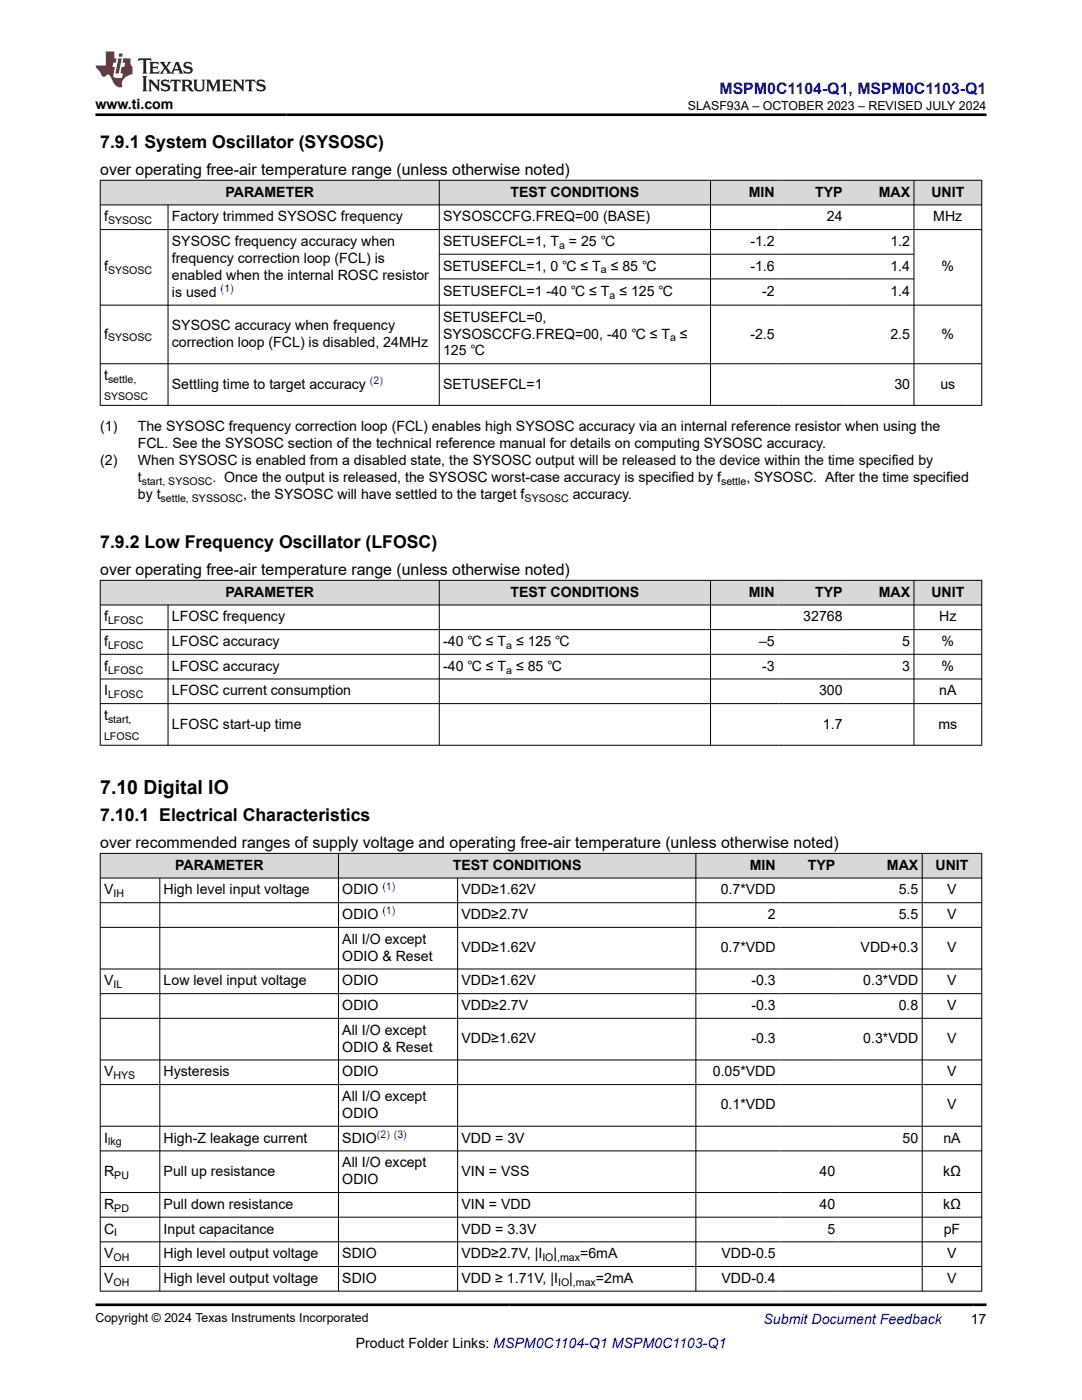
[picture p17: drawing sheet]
<svg xmlns="http://www.w3.org/2000/svg" width="216mm" height="279mm" viewBox="0 0 216 279" stroke-linecap="round" stroke-linejoin="round" font-family="sans-serif">
<defs><g id="words">
<text font-size="3.9" x="20" y="158.5">7.10 Digital IO</text>
<g font-size="3.5">
<text x="20" y="29.6">7.9.1 System Oscillator (SYSOSC)</text>
<text x="20" y="109.4">7.9.2 Low Frequency Oscillator (LFOSC)</text>
<text x="20" y="163.9">7.10.1 Electrical Characteristics</text>
</g>
<text font-size="3.2" fill="#00f" x="143.6" y="18.7">MSPM0C1104-Q1, MSPM0C1103-Q1</text>
<g font-size="3.2">
<text x="20" y="34.9">over operating free-air temperature range (unless otherwise noted)</text>
<text x="20" y="114.8">over operating free-air temperature range (unless otherwise noted)</text>
<text x="20" y="169.3">over recommended ranges of supply voltage and operating free-air temperature (unless otherwise noted)</text>
</g>
<g font-size="2.8">
<text x="19" y="21.8">www.ti.com</text>
<text x="45" y="39.2">PARAMETER</text>
<text x="101.9" y="39.2">TEST CONDITIONS</text>
<text x="149.4" y="39.2">MIN</text>
<text x="162.6" y="39.2">TYP</text>
<text x="175.3" y="39.2">MAX</text>
<text x="185.8" y="39.2">UNIT</text>
<text x="20.8" y="44.2">f</text>
<text x="34.3" y="44.2">Factory trimmed SYSOSC frequency</text>
<text x="88.4" y="44.2">SYSOSCCFG.FREQ=00 (BASE)</text>
<text x="165" y="44.2">24</text>
<text x="186.2" y="44.2">MHz</text>
<text x="34.3" y="49.1">SYSOSC frequency accuracy when</text>
<text x="34.3" y="52.5">frequency correction loop (FCL) is</text>
<text x="88.4" y="49.1">SETUSEFCL=1, T = 25 ℃</text>
<text x="149.7" y="49.1">-1.2</text>
<text x="177.7" y="49.1">1.2</text>
<text x="20.8" y="54.2">f</text>
<text x="34.3" y="55.9">enabled when the internal ROSC resistor</text>
<text x="34.3" y="59.3">is used</text>
<text x="88.4" y="54">SETUSEFCL=1, 0 ℃ ≤ T ≤ 85 ℃</text>
<text x="88.4" y="59.1">SETUSEFCL=1 -40 ℃ ≤ T ≤ 125 ℃</text>
<text x="149.7" y="54">-1.6</text>
<text x="152.1" y="59.1">-2</text>
<text x="177.7" y="54">1.4</text>
<text x="177.7" y="59.1">1.4</text>
<text x="187.9" y="54.2">%</text>
<text x="34.3" y="65.9">SYSOSC accuracy when frequency</text>
<text x="88.4" y="64.2">SETUSEFCL=0,</text>
<text x="20.8" y="67.6">f</text>
<text x="34.3" y="69.3">correction loop (FCL) is disabled, 24MHz</text>
<text x="88.4" y="67.6">SYSOSCCFG.FREQ=00, -40 ℃ ≤ T ≤</text>
<text x="88.4" y="70.9">125 ℃</text>
<text x="149.7" y="67.6">-2.5</text>
<text x="177.7" y="67.6">2.5</text>
<text x="187.9" y="67.6">%</text>
<text x="20.8" y="75.9">t</text>
<text x="34.3" y="77.6">Settling time to target accuracy</text>
<text x="88.4" y="77.6">SETUSEFCL=1</text>
<text x="178.5" y="77.6">30</text>
<text x="187.6" y="77.6">us</text>
<text x="20" y="86.1">(1)</text>
<text x="27.5" y="86.1">The SYSOSC frequency correction loop (FCL) enables high SYSOSC accuracy via an internal reference resistor when using the</text>
<text x="27.5" y="89.4">FCL. See the SYSOSC section of the technical reference manual for details on computing SYSOSC accuracy.</text>
<text x="20" y="92.8">(2)</text>
<text x="27.5" y="92.8">When SYSOSC is enabled from a disabled state, the SYSOSC output will be released to the device within the time specified by</text>
<text x="27.5" y="96.2">t</text>
<text x="27.5" y="99.6">by t</text>
<text x="42.4" y="96.2">. Once the output is released, the SYSOSC worst-case accuracy is specified by f</text>
<text x="48.5" y="99.6">, the SYSOSC will have settled to the target f</text>
<text x="114.3" y="99.6">accuracy.</text>
<text x="148.9" y="96.2">, SYSOSC. After the time specified</text>
<text x="45" y="119.1">PARAMETER</text>
<text x="101.9" y="119.1">TEST CONDITIONS</text>
<text x="149.4" y="119.1">MIN</text>
<text x="162.6" y="119.1">TYP</text>
<text x="175.3" y="119.1">MAX</text>
<text x="185.8" y="119.1">UNIT</text>
<text x="20.8" y="124">f</text>
<text x="34.3" y="124">LFOSC frequency</text>
<text x="160.3" y="124">32768</text>
<text x="187.4" y="124">Hz</text>
<text x="20.8" y="128.9">f</text>
<text x="34.3" y="128.9">LFOSC accuracy</text>
<text x="88.4" y="128.9">-40 ℃ ≤ T ≤ 125 ℃</text>
<text x="151.5" y="128.9">–5</text>
<text x="180" y="128.9">5</text>
<text x="187.9" y="128.9">%</text>
<text x="20.8" y="133.9">f</text>
<text x="34.3" y="133.9">LFOSC accuracy</text>
<text x="88.4" y="133.9">-40 ℃ ≤ T ≤ 85 ℃</text>
<text x="152.1" y="133.9">-3</text>
<text x="180" y="133.9">3</text>
<text x="187.9" y="133.9">%</text>
<text x="20.8" y="138.8">I</text>
<text x="20.8" y="143.7">t</text>
<text x="34.3" y="138.8">LFOSC current consumption</text>
<text x="163.4" y="138.8">300</text>
<text x="187.4" y="138.8">nA</text>
<text x="34.3" y="145.4">LFOSC start-up time</text>
<text x="164.2" y="145.4">1.7</text>
<text x="187.3" y="145.4">ms</text>
<text x="34.9" y="173.6">PARAMETER</text>
<text x="90.3" y="173.6">TEST CONDITIONS</text>
<text x="149.6" y="173.6">MIN</text>
<text x="161.2" y="173.6">TYP</text>
<text x="177" y="173.6">MAX</text>
<text x="186.7" y="173.6">UNIT</text>
<text x="20.8" y="178.5">V</text>
<text x="32.7" y="178.5">High level input voltage</text>
<text x="68.3" y="178.5">ODIO</text>
<text x="92.1" y="178.5">VDD≥1.62V</text>
<text x="143.8" y="178.5">0.7*VDD</text>
<text x="179.3" y="178.5">5.5</text>
<text x="189" y="178.5">V</text>
<text x="68.3" y="183.4">ODIO</text>
<text x="92.1" y="183.4">VDD≥2.7V</text>
<text x="153.2" y="183.4">2</text>
<text x="179.3" y="183.4">5.5</text>
<text x="189" y="183.4">V</text>
<text x="68.3" y="188.3">All I/O except</text>
<text x="68.3" y="191.7">ODIO &amp; Reset</text>
<text x="92.1" y="190">VDD≥1.62V</text>
<text x="143.8" y="190">0.7*VDD</text>
<text x="171.7" y="190">VDD+0.3</text>
<text x="189" y="190">V</text>
<text x="20.8" y="196.7">V</text>
<text x="32.7" y="196.7">Low level input voltage</text>
<text x="68.3" y="196.7">ODIO</text>
<text x="92.1" y="196.7">VDD≥1.62V</text>
<text x="149.9" y="196.7">-0.3</text>
<text x="172.3" y="196.7">0.3*VDD</text>
<text x="189" y="196.7">V</text>
<text x="68.3" y="201.6">ODIO</text>
<text x="92.1" y="201.6">VDD≥2.7V</text>
<text x="149.9" y="201.6">-0.3</text>
<text x="179.3" y="201.6">0.8</text>
<text x="189" y="201.6">V</text>
<text x="68.3" y="206.5">All I/O except</text>
<text x="68.3" y="209.9">ODIO &amp; Reset</text>
<text x="92.1" y="208.2">VDD≥1.62V</text>
<text x="149.9" y="208.2">-0.3</text>
<text x="172.3" y="208.2">0.3*VDD</text>
<text x="189" y="208.2">V</text>
<text x="20.8" y="214.8">V</text>
<text x="32.7" y="214.8">Hysteresis</text>
<text x="68.3" y="214.8">ODIO</text>
<text x="142.2" y="214.8">0.05*VDD</text>
<text x="189" y="214.8">V</text>
<text x="68.3" y="219.7">All I/O except</text>
<text x="143.8" y="221.4">0.1*VDD</text>
<text x="189" y="221.4">V</text>
<text x="68.3" y="223.1">ODIO</text>
<text x="20.8" y="228">I</text>
<text x="32.7" y="228">High-Z leakage current</text>
<text x="68.3" y="228">SDIO</text>
<text x="68.3" y="233">All I/O except</text>
<text x="92.1" y="228">VDD = 3V</text>
<text x="180.1" y="228">50</text>
<text x="188.2" y="228">nA</text>
<text x="20.8" y="234.7">R</text>
<text x="32.7" y="234.7">Pull up resistance</text>
<text x="68.3" y="236.3">ODIO</text>
<text x="92.1" y="234.7">VIN = VSS</text>
<text x="163.5" y="234.7">40</text>
<text x="188.2" y="234.7">kΩ</text>
<text x="20.8" y="241.3">R</text>
<text x="32.7" y="241.3">Pull down resistance</text>
<text x="92.1" y="241.3">VIN = VDD</text>
<text x="163.5" y="241.3">40</text>
<text x="188.2" y="241.3">kΩ</text>
<text x="20.8" y="246.2">C</text>
<text x="20.8" y="251.1">V</text>
<text x="32.7" y="246.2">Input capacitance</text>
<text x="32.7" y="251.1">High level output voltage</text>
<text x="68.3" y="251.1">SDIO</text>
<text x="92.1" y="246.2">VDD = 3.3V</text>
<text x="92.1" y="251.1">VDD≥2.7V, |I</text>
<text x="110.5" y="251.1">|</text>
<text x="115.8" y="251.1">=6mA</text>
<text x="144" y="251.1">VDD-0.5</text>
<text x="165.1" y="246.2">5</text>
<text x="188.3" y="246.2">pF</text>
<text x="189" y="251.1">V</text>
<text x="20.8" y="256">V</text>
<text x="32.7" y="256">High level output voltage</text>
<text x="68.3" y="256">SDIO</text>
<text x="92.1" y="256">VDD ≥ 1.71V, |I</text>
<text x="113.6" y="256">|</text>
<text x="118.9" y="256">=2mA</text>
<text x="144" y="256">VDD-0.4</text>
<text x="189" y="256">V</text>
<text x="71" y="269">Product Folder Links: MSPM0C1104-Q1 MSPM0C1103-Q1</text>
<text x="193.7" y="264.2">17</text>
</g>
<text font-size="2.8" fill="#00f" x="152.4" y="264.2">Submit Document Feedback</text>
<g font-size="2.5">
<text x="137.2" y="21.9">SLASF93A – OCTOBER 2023 – REVISED JULY 2024</text>
<text x="19" y="263.9">Copyright © 2024 Texas Instruments Incorporated</text>
</g>
<g font-size="2.1">
<text x="21.6" y="44.7">SYSOSC</text>
<text x="111.6" y="49.7">a</text>
<text x="21.6" y="54.7">SYSOSC</text>
<text x="119.9" y="54.6">a</text>
<text x="121.6" y="59.7">a</text>
<text x="21.6" y="68.1">SYSOSC</text>
<text x="133.7" y="68.1">a</text>
<text x="21.6" y="76.4">settle,</text>
<text x="20.8" y="79.8">SYSOSC</text>
<text x="28.3" y="96.8">start, SYSOSC</text>
<text x="32" y="100.2">settle, SYSSOSC</text>
<text x="104.7" y="100.2">SYSOSC</text>
<text x="143.9" y="96.8">settle</text>
<text x="21.6" y="124.6">LFOSC</text>
<text x="21.6" y="129.5">LFOSC</text>
<text x="101" y="129.5">a</text>
<text x="21.6" y="134.4">LFOSC</text>
<text x="101" y="134.4">a</text>
<text x="21.6" y="139.3">LFOSC</text>
<text x="20.8" y="147.6">LFOSC</text>
<text x="21.6" y="144.3">start,</text>
<text x="22.6" y="179.1">IH</text>
<text x="22.6" y="197.2">IL</text>
<text x="22.6" y="215.4">HYS</text>
<text x="21.6" y="228.6">lkg</text>
<text x="22.8" y="235.2">PU</text>
<text x="22.8" y="241.8">PD</text>
<text x="22.6" y="251.7">OH</text>
<text x="22.8" y="246.8">I</text>
<text x="108.2" y="251.7">IO ,max</text>
<text x="22.6" y="256.6">OH</text>
<text x="111.4" y="256.6">IO ,max</text>
</g>
<g font-size="2.1" fill="#00f">
<text x="44" y="58.3">(1)</text>
<text x="73.8" y="76.6">(2)</text>
<text x="76.3" y="177.6">(1)</text>
<text x="76.3" y="182.5">(1)</text>
<text x="75.2" y="227.1">(2) (3)</text>
</g>
</g></defs>
<g fill="#d8d8d8">
<path d="M20 36h175.9v4.9h-175.9z" fill-rule="evenodd"/>
<path d="M20.1 36h67.5v4.8h-67.5z" fill-rule="evenodd"/>
<path d="M87.7 36h54v4.8h-54z" fill-rule="evenodd"/>
<path d="M141.8 36h13.5v4.8h-13.5z" fill-rule="evenodd"/>
<path d="M155.3 36h13.5v4.8h-13.5z" fill-rule="evenodd"/>
<path d="M168.8 36h13.5v4.8h-13.5z" fill-rule="evenodd"/>
<path d="M182.4 36h13.4v4.8h-13.4z" fill-rule="evenodd"/>
</g>
<g fill="none" stroke="#000" stroke-width=".2">
<path d="M19.9 36h176.1M20 35.9v45.1M87.7 35.9v45.1M141.8 35.9v45.1M182.4 35.9v45.1M195.9 35.9v45.1M19.9 40.9h176.1M19.9 45.8h176.1M33.5 40.9v40.1M87.7 50.7h94.7M87.7 55.7h94.7M19.9 60.9h176.1"/>
<path d="M19.9 72.6h176.1M19.9 80.9h176.1"/>
</g>
<g fill="#d8d8d8">
<path d="M20 115.8h175.9v4.9h-175.9z" fill-rule="evenodd"/>
<path d="M20.1 115.9h67.5v4.8h-67.5z" fill-rule="evenodd"/>
<path d="M87.7 115.9h54v4.8h-54z" fill-rule="evenodd"/>
<path d="M141.8 115.9h13.5v4.8h-13.5z" fill-rule="evenodd"/>
<path d="M155.3 115.9h13.5v4.8h-13.5z" fill-rule="evenodd"/>
<path d="M168.8 115.9h13.5v4.8h-13.5z" fill-rule="evenodd"/>
<path d="M182.4 115.9h13.4v4.8h-13.4z" fill-rule="evenodd"/>
</g>
<g fill="none" stroke="#000" stroke-width=".2">
<path d="M19.9 115.8h176.1M20 115.8v33M87.7 115.8v33M141.8 115.8v33M182.4 115.8v33M195.9 115.8v33M19.9 120.7h176.1M19.9 125.7h176.1M19.9 130.6h176.1M19.9 135.5h176.1M33.5 120.7v28.1M19.9 140.4h176.1"/>
<path d="M19.9 148.7h176.1"/>
</g>
<g fill="#d8d8d8">
<path d="M20 170.3h175.9v4.9h-175.9z" fill-rule="evenodd"/>
<path d="M20.1 170.4h47.4v4.8h-47.4z" fill-rule="evenodd"/>
<path d="M67.6 170.4h71.2v4.8h-71.2z" fill-rule="evenodd"/>
<path d="M138.9 170.4h16.6v4.8h-16.6z" fill-rule="evenodd"/>
<path d="M155.5 170.4h11.9v4.8h-11.9z" fill-rule="evenodd"/>
<path d="M167.4 170.4h16.6v4.8h-16.6z" fill-rule="evenodd"/>
<path d="M184.1 170.4h11.7v4.8h-11.7z" fill-rule="evenodd"/>
</g>
<g fill="none" stroke="#000" stroke-width=".2">
<path d="M19.9 170.3h176.1M19.9 175.2h176.1M20 170.3v87.4M31.9 175.2v82.5M67.5 170.3v87.4M91.3 175.2v82.5M138.9 170.3v87.4M184 170.3v87.4M195.9 170.3v87.4M19.9 180.2h176.1M19.9 185.1h176.1M19.9 193.4h176.1"/>
<path d="M19.9 198.3h176.1M19.9 203.2h176.1M19.9 211.5h176.1M19.9 216.5h176.1M19.9 224.8h176.1M19.9 229.7h176.1M19.9 238h176.1M19.9 242.9h176.1M19.9 247.8h176.1M19.9 252.8h176.1M19.9 257.7h176.1"/>
</g>
<path d="M27.7 11.6l-.2 .6 .5-.2h.6v.1v2.2l-.2 .4h1l-.2-.4v-2.2v-.1h.5l.5 .2-.1-.6zM29.8 12.4l.2 .3v1.6l-.2 .4h1.9l.1-.6a1.08 1.08 0 0 1-1.3 .2v-.7h.6l.4 .2v-.7l-.4 .2h-.6v-.5l.2-.2a1 1 0 0 1 1 .3l-.1-.5zM31.8 12.4l1 1.1-1 1.2h.9l-.2-.2 .4-.8 .5 .8-.2 .2h1.6l-.2-.2 .1-.5h1l.1 .5-.1 .2h.9l-.2-.4-.8-1.9h-.5l-1 2.1-.8-1.1 .9-1h-.8l.2 .2-.5 .6-.3-.6 .1-.2zM35.2 12.8l.4 1h-.8zM36.8 12.5a.65 .65 0 0 0-.2 .7 .65 .65 0 0 0 .6 .5l.7 .1 .1 .3a.79 .79 0 0 1-.7 .4 .79 .79 0 0 1-.7-.5l.1 .7 .2-.1a.93 .93 0 0 0 1.1 0 .93 .93 0 0 0 .4-.9 1.46 1.46 0 0 0-1.2-.6l-.1-.3a1.09 1.09 0 0 1 1.2 .2l-.2-.6-.1 .1-.6-.2zM28.4 15.2l.2 .4v2.2l-.2 .4h1l-.2-.4v-2.2l.2-.4zM29.6 15.9l.2 .4v1.5l-.2 .4h.8l-.3-.4v-1.3l1.7 1.8v-2l.2-.4h-.8l.2 .2 .1 1.1-1.2-1.3zM32.3 16a.65 .65 0 0 0-.2 .8 .65 .65 0 0 0 .7 .4l.6 .2 .1 .2a.79 .79 0 0 1-.7 .4 .79 .79 0 0 1-.7-.5l.1 .7 .2-.1a.93 .93 0 0 0 1.1 .1 .93 .93 0 0 0 .4-1 1.46 1.46 0 0 0-1.2-.5l-.1-.4a1.09 1.09 0 0 1 1.2 .2l-.2-.6-.1 .1-.6-.1zM34.1 15.9l-.1 .6a.63 .63 0 0 1 .7-.3l.1 1.6-.3 .4h1l-.2-.4v-1.6a.66 .66 0 0 1 .8 .3l-.1-.6zM36.2 15.9l.2 .4v1.5l-.2 .4h.9l-.2-.2v-.7h.5l.1 .2a.79 .79 0 0 0 1.2 .6l-1-.9a.61 .61 0 0 0 .6-.6 .61 .61 0 0 0-.5-.7zM36.9 16.2h.2a.47 .47 0 0 1 .5 .1 .47 .47 0 0 1 .1 .5l-.2 .1-.6 .1zM38.5 15.9l.2 .2a2.27 2.27 0 0 0 .4 2 1.04 1.04 0 0 0 1.7-.7v-1.3l.2-.2h-.8l.2 .4v1.1a.6 .6 0 0 1-.6 .6 .6 .6 0 0 1-.6-.6v-1.1l.3-.4zM41.1 15.9l.2 .4v1.5l-.2 .4h.7l-.2-.4v-1.4l.9 1.9 .8-1.9v1.4l-.2 .4h1l-.3-.4v-1.5l.3-.4h-.8l-.7 1.5-.7-1.5zM44.3 15.9l.2 .4v1.5l-.2 .4h1.9l.1-.6a1.09 1.09 0 0 1-1.3 .2v-.7h.6l.4 .2v-.6l-.4 .2h-.6v-.6l.2-.1a1.01 1.01 0 0 1 1 .3l-.1-.6zM46.4 15.9l.3 .4v1.5l-.3 .4h.8l-.2-.4v-1.3l1.6 1.8v-2l.2-.4h-.7l.2 .2v1.1l-1.2-1.3zM49 15.9l-.1 .6a.63 .63 0 0 1 .8-.3v1.6l-.3 .4h1l-.2-.4v-1.6a.66 .66 0 0 1 .8 .3l-.1-.6zM51.4 16a.65 .65 0 0 0-.2 .8 .65 .65 0 0 0 .6 .4l.6 .2 .2 .2a.79 .79 0 0 1-.8 .4 .79 .79 0 0 1-.6-.5l.1 .7 .2-.1a.93 .93 0 0 0 1 .1 .93 .93 0 0 0 .5-1 1.46 1.46 0 0 0-1.3-.5l-.1-.4a1.09 1.09 0 0 1 1.3 .2l-.2-.6-.2 .1-.5-.1z" fill="#231f20"/>
<path d="M21.1 10.3v2.7h-2.1l.1 .4 .9 1a.95 .95 0 0 0 .9 .9 .59 .59 0 0 1 .6-.4 .59 .59 0 0 1 .5 .3l.4 .8a1.59 1.59 0 0 0 2.1 1.4 1.61 1.61 0 0 1 1-2.3l1-.3-.1-1.5a1.59 1.59 0 0 1-.4-1.7h-1.4l-.2 .9h.5l-.1 .9h-.5l-.2 .9v.3l.4 .1-.2 .9h-.6a.73 .73 0 0 1-1.1-.7l.3-1.5h-.5l.2-.9h.5l.2-.9h-.5v-1.3zM23.6 11.6l-.6 3.1h.7l.6-3.1zM23.8 10.7l-.1 .6h.7l.1-.6z" fill="#ed1c24"/>
<path d="M19 22.9h177.8M19 260.4h177.8" fill="none" stroke="#000" stroke-width=".53"/>
<use href="#words"/>
</svg>
